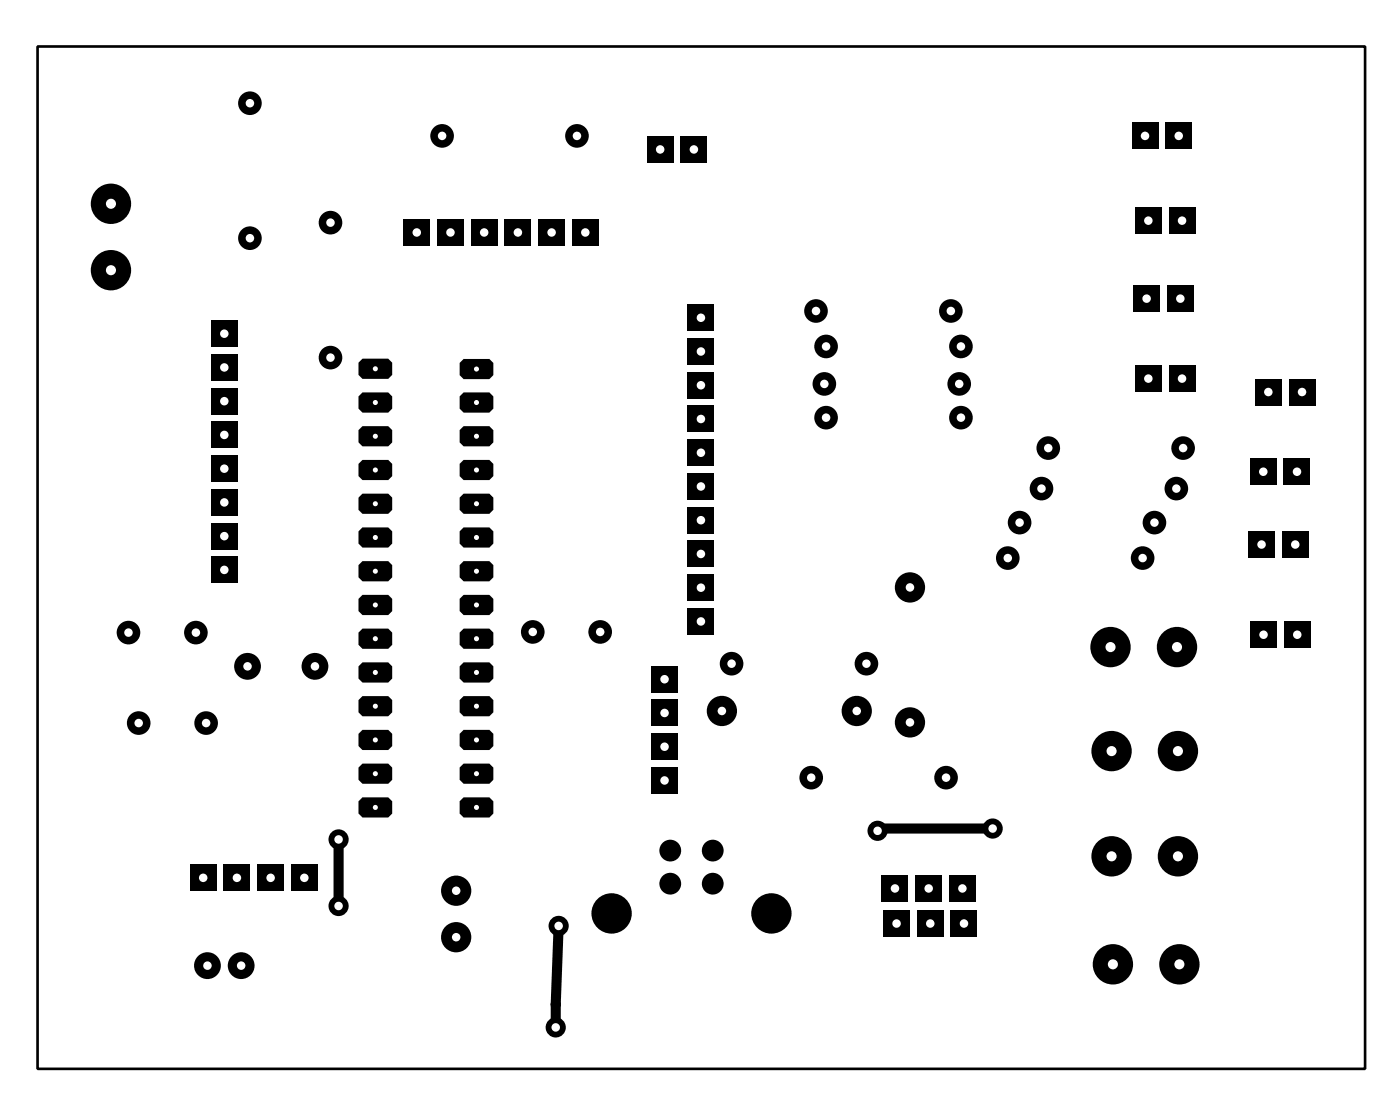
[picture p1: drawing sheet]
<svg xmlns="http://www.w3.org/2000/svg" width="105mm" height="83mm" viewBox="0 0 105 83" stroke-linecap="round" stroke-linejoin="round" font-family="sans-serif">
<path d="M25.5 63.2v5M42.1 69.7l-.2 7.6M74.8 62.4h-8.5l-.2 .1" fill="none" stroke="#000" stroke-width=".76"/>
<g fill="#000">
<circle cx="25.5" cy="68.2" r=".76"/>
<circle cx="41.9" cy="75.6" r=".38"/>
<circle cx="66.3" cy="62.4" r=".38"/>
</g>
<circle cx="25.5" cy="68.2" r=".32" fill="#fff"/>
<circle cx="25.5" cy="63.2" r=".76" fill="#000"/>
<circle cx="25.5" cy="63.2" r=".32" fill="#fff"/>
<circle cx="41.9" cy="77.3" r=".76" fill="#000"/>
<circle cx="41.9" cy="77.3" r=".32" fill="#fff"/>
<circle cx="42.1" cy="69.7" r=".76" fill="#000"/>
<circle cx="42.1" cy="69.7" r=".32" fill="#fff"/>
<circle cx="66.1" cy="62.5" r=".76" fill="#000"/>
<circle cx="66.1" cy="62.5" r=".32" fill="#fff"/>
<circle cx="74.8" cy="62.4" r=".76" fill="#000"/>
<circle cx="74.8" cy="62.4" r=".32" fill="#fff"/>
<path d="M27.3 27h1.9l.3 .3v.9l-.3 .3h-1.9l-.3-.3v-.9z" fill-rule="evenodd" fill="#000"/>
<circle cx="28.3" cy="27.8" r=".19" fill="#fff"/>
<path d="M27.3 29.5h1.9l.3 .3v1l-.3 .3h-1.9l-.3-.3v-1z" fill-rule="evenodd" fill="#000"/>
<circle cx="28.3" cy="30.3" r=".19" fill="#fff"/>
<path d="M27.3 32.1h1.9l.3 .3v.9l-.3 .3h-1.9l-.3-.3v-.9z" fill-rule="evenodd" fill="#000"/>
<circle cx="28.3" cy="32.8" r=".19" fill="#fff"/>
<path d="M27.3 34.6h1.9l.3 .3v.9l-.3 .3h-1.9l-.3-.3v-.9z" fill-rule="evenodd" fill="#000"/>
<circle cx="28.3" cy="35.4" r=".19" fill="#fff"/>
<path d="M27.3 37.2h1.9l.3 .3v.9l-.3 .3h-1.9l-.3-.3v-.9z" fill-rule="evenodd" fill="#000"/>
<circle cx="28.3" cy="37.9" r=".19" fill="#fff"/>
<path d="M27.3 39.7h1.9l.3 .3v.9l-.3 .3h-1.9l-.3-.3v-.9z" fill-rule="evenodd" fill="#000"/>
<circle cx="28.3" cy="40.5" r=".19" fill="#fff"/>
<path d="M27.3 42.2h1.9l.3 .3v1l-.3 .3h-1.9l-.3-.3v-1z" fill-rule="evenodd" fill="#000"/>
<circle cx="28.3" cy="43" r=".19" fill="#fff"/>
<path d="M27.3 44.8h1.9l.3 .3v.9l-.3 .3h-1.9l-.3-.3v-.9z" fill-rule="evenodd" fill="#000"/>
<circle cx="28.3" cy="45.5" r=".19" fill="#fff"/>
<path d="M27.3 47.3h1.9l.3 .3v.9l-.3 .3h-1.9l-.3-.3v-.9z" fill-rule="evenodd" fill="#000"/>
<circle cx="28.3" cy="48.1" r=".19" fill="#fff"/>
<path d="M27.3 49.9h1.9l.3 .3v.9l-.3 .3h-1.9l-.3-.3v-.9z" fill-rule="evenodd" fill="#000"/>
<circle cx="28.3" cy="50.6" r=".19" fill="#fff"/>
<path d="M27.3 52.4h1.9l.3 .3v.9l-.3 .3h-1.9l-.3-.3v-.9z" fill-rule="evenodd" fill="#000"/>
<circle cx="28.3" cy="53.2" r=".19" fill="#fff"/>
<path d="M27.3 54.9h1.9l.3 .3v1l-.3 .3h-1.9l-.3-.3v-1z" fill-rule="evenodd" fill="#000"/>
<circle cx="28.3" cy="55.7" r=".19" fill="#fff"/>
<path d="M27.3 57.5h1.9l.3 .3v.9l-.3 .3h-1.9l-.3-.3v-.9z" fill-rule="evenodd" fill="#000"/>
<circle cx="28.3" cy="58.2" r=".19" fill="#fff"/>
<path d="M27.3 60h1.9l.3 .3v.9l-.3 .3h-1.9l-.3-.3v-.9z" fill-rule="evenodd" fill="#000"/>
<circle cx="28.3" cy="60.8" r=".19" fill="#fff"/>
<path d="M34.9 60h2l.3 .3v.9l-.3 .3h-2l-.3-.3v-.9z" fill-rule="evenodd" fill="#000"/>
<circle cx="35.9" cy="60.8" r=".19" fill="#fff"/>
<path d="M34.9 57.5h2l.3 .3v.9l-.3 .3h-2l-.3-.3v-.9z" fill-rule="evenodd" fill="#000"/>
<circle cx="35.9" cy="58.2" r=".19" fill="#fff"/>
<path d="M34.9 54.9h2l.3 .3v1l-.3 .3h-2l-.3-.3v-1z" fill-rule="evenodd" fill="#000"/>
<circle cx="35.9" cy="55.7" r=".19" fill="#fff"/>
<path d="M34.9 52.4h2l.3 .3v.9l-.3 .3h-2l-.3-.3v-.9z" fill-rule="evenodd" fill="#000"/>
<circle cx="35.9" cy="53.2" r=".19" fill="#fff"/>
<path d="M34.9 49.9h2l.3 .3v.9l-.3 .3h-2l-.3-.3v-.9z" fill-rule="evenodd" fill="#000"/>
<circle cx="35.9" cy="50.6" r=".19" fill="#fff"/>
<path d="M34.9 47.3h2l.3 .3v.9l-.3 .3h-2l-.3-.3v-.9z" fill-rule="evenodd" fill="#000"/>
<circle cx="35.9" cy="48.1" r=".19" fill="#fff"/>
<path d="M34.9 44.8h2l.3 .3v.9l-.3 .3h-2l-.3-.3v-.9z" fill-rule="evenodd" fill="#000"/>
<circle cx="35.9" cy="45.5" r=".19" fill="#fff"/>
<path d="M34.9 42.2h2l.3 .3v1l-.3 .3h-2l-.3-.3v-1z" fill-rule="evenodd" fill="#000"/>
<circle cx="35.9" cy="43" r=".19" fill="#fff"/>
<path d="M34.9 39.7h2l.3 .3v.9l-.3 .3h-2l-.3-.3v-.9z" fill-rule="evenodd" fill="#000"/>
<circle cx="35.9" cy="40.5" r=".19" fill="#fff"/>
<path d="M34.9 37.2h2l.3 .3v.9l-.3 .3h-2l-.3-.3v-.9z" fill-rule="evenodd" fill="#000"/>
<circle cx="35.9" cy="37.9" r=".19" fill="#fff"/>
<path d="M34.9 34.6h2l.3 .3v.9l-.3 .3h-2l-.3-.3v-.9z" fill-rule="evenodd" fill="#000"/>
<circle cx="35.9" cy="35.4" r=".19" fill="#fff"/>
<path d="M34.9 32.1h2l.3 .3v.9l-.3 .3h-2l-.3-.3v-.9z" fill-rule="evenodd" fill="#000"/>
<circle cx="35.9" cy="32.8" r=".19" fill="#fff"/>
<path d="M34.9 29.5h2l.3 .3v1l-.3 .3h-2l-.3-.3v-1z" fill-rule="evenodd" fill="#000"/>
<circle cx="35.9" cy="30.3" r=".19" fill="#fff"/>
<path d="M34.9 27h2l.3 .3v.9l-.3 .3h-2l-.3-.3v-.9z" fill-rule="evenodd" fill="#000"/>
<circle cx="35.9" cy="27.8" r=".19" fill="#fff"/>
<circle cx="18.2" cy="72.7" r="1.01" fill="#000"/>
<circle cx="18.2" cy="72.7" r=".32" fill="#fff"/>
<circle cx="15.6" cy="72.7" r="1.01" fill="#000"/>
<circle cx="15.6" cy="72.7" r=".32" fill="#fff"/>
<circle cx="40.1" cy="47.6" r=".89" fill="#000"/>
<circle cx="40.1" cy="47.6" r=".32" fill="#fff"/>
<circle cx="45.2" cy="47.6" r=".89" fill="#000"/>
<circle cx="45.2" cy="47.6" r=".32" fill="#fff"/>
<circle cx="23.7" cy="50.2" r="1.01" fill="#000"/>
<circle cx="23.7" cy="50.2" r=".32" fill="#fff"/>
<circle cx="18.6" cy="50.2" r="1.01" fill="#000"/>
<circle cx="18.6" cy="50.2" r=".32" fill="#fff"/>
<circle cx="9.7" cy="47.6" r=".89" fill="#000"/>
<circle cx="9.7" cy="47.6" r=".32" fill="#fff"/>
<circle cx="14.8" cy="47.6" r=".89" fill="#000"/>
<circle cx="14.8" cy="47.6" r=".32" fill="#fff"/>
<circle cx="10.4" cy="54.4" r=".89" fill="#000"/>
<circle cx="10.4" cy="54.4" r=".32" fill="#fff"/>
<circle cx="15.5" cy="54.4" r=".89" fill="#000"/>
<circle cx="15.5" cy="54.4" r=".32" fill="#fff"/>
<circle cx="24.9" cy="26.9" r=".89" fill="#000"/>
<circle cx="24.9" cy="26.9" r=".32" fill="#fff"/>
<circle cx="24.9" cy="16.8" r=".89" fill="#000"/>
<circle cx="24.9" cy="16.8" r=".32" fill="#fff"/>
<circle cx="8.4" cy="20.3" r="1.52" fill="#000"/>
<circle cx="8.4" cy="20.3" r=".38" fill="#fff"/>
<circle cx="8.4" cy="15.3" r="1.52" fill="#000"/>
<circle cx="8.4" cy="15.3" r=".38" fill="#fff"/>
<path d="M30.4 16.5h2v2h-2z" fill="#000"/>
<circle cx="31.4" cy="17.5" r=".32" fill="#fff"/>
<path d="M32.9 16.5h2v2h-2z" fill="#000"/>
<circle cx="33.9" cy="17.5" r=".32" fill="#fff"/>
<path d="M35.5 16.5h2v2h-2z" fill="#000"/>
<circle cx="36.5" cy="17.5" r=".32" fill="#fff"/>
<path d="M38 16.5h2v2h-2z" fill="#000"/>
<circle cx="39" cy="17.5" r=".32" fill="#fff"/>
<path d="M40.5 16.5h2.1v2h-2.1z" fill="#000"/>
<circle cx="41.6" cy="17.5" r=".32" fill="#fff"/>
<path d="M43.1 16.5h2v2h-2z" fill="#000"/>
<circle cx="44.1" cy="17.5" r=".32" fill="#fff"/>
<g fill="#000">
<circle cx="46.1" cy="68.8" r="1.52"/>
<circle cx="50.5" cy="64" r=".82"/>
<circle cx="50.5" cy="66.5" r=".82"/>
<circle cx="53.7" cy="64" r=".82"/>
<circle cx="53.7" cy="66.5" r=".82"/>
<circle cx="58.1" cy="68.8" r="1.52"/>
</g>
<path d="M14.3 65.1h2v2h-2z" fill="#000"/>
<circle cx="15.3" cy="66.1" r=".32" fill="#fff"/>
<path d="M16.8 65.1h2.1v2h-2.1z" fill="#000"/>
<circle cx="17.8" cy="66.1" r=".32" fill="#fff"/>
<path d="M19.4 65.1h2v2h-2z" fill="#000"/>
<circle cx="20.4" cy="66.1" r=".32" fill="#fff"/>
<path d="M21.9 65.1h2v2h-2z" fill="#000"/>
<circle cx="22.9" cy="66.1" r=".32" fill="#fff"/>
<path d="M49.1 50.1h2v2h-2z" fill="#000"/>
<circle cx="50.1" cy="51.1" r=".32" fill="#fff"/>
<path d="M49.1 52.7h2v2h-2z" fill="#000"/>
<circle cx="50.1" cy="53.7" r=".32" fill="#fff"/>
<path d="M49.1 55.2h2v2h-2z" fill="#000"/>
<circle cx="50.1" cy="56.2" r=".32" fill="#fff"/>
<path d="M49.1 57.7h2v2.1h-2z" fill="#000"/>
<circle cx="50.1" cy="58.7" r=".32" fill="#fff"/>
<circle cx="68.6" cy="44.2" r="1.14" fill="#000"/>
<circle cx="68.6" cy="44.2" r=".32" fill="#fff"/>
<circle cx="68.6" cy="54.4" r="1.14" fill="#000"/>
<circle cx="68.6" cy="54.4" r=".32" fill="#fff"/>
<circle cx="64.5" cy="53.5" r="1.14" fill="#000"/>
<circle cx="64.5" cy="53.5" r=".32" fill="#fff"/>
<circle cx="54.4" cy="53.5" r="1.14" fill="#000"/>
<circle cx="54.4" cy="53.5" r=".32" fill="#fff"/>
<path d="M15.9 24.1h2v2h-2z" fill="#000"/>
<circle cx="16.9" cy="25.1" r=".32" fill="#fff"/>
<path d="M15.9 26.6h2v2.1h-2z" fill="#000"/>
<circle cx="16.9" cy="27.7" r=".32" fill="#fff"/>
<path d="M15.9 29.2h2v2h-2z" fill="#000"/>
<circle cx="16.9" cy="30.2" r=".32" fill="#fff"/>
<path d="M15.9 31.7h2v2h-2z" fill="#000"/>
<circle cx="16.9" cy="32.7" r=".32" fill="#fff"/>
<path d="M15.9 34.3h2v2h-2z" fill="#000"/>
<circle cx="16.9" cy="35.3" r=".32" fill="#fff"/>
<path d="M15.9 36.8h2v2h-2z" fill="#000"/>
<circle cx="16.9" cy="37.8" r=".32" fill="#fff"/>
<path d="M15.9 39.3h2v2.1h-2z" fill="#000"/>
<circle cx="16.9" cy="40.4" r=".32" fill="#fff"/>
<path d="M15.9 41.9h2v2h-2z" fill="#000"/>
<circle cx="16.9" cy="42.9" r=".32" fill="#fff"/>
<circle cx="34.4" cy="70.6" r="1.14" fill="#000"/>
<circle cx="34.4" cy="70.5" r=".32" fill="#fff"/>
<circle cx="34.4" cy="67.1" r="1.14" fill="#000"/>
<circle cx="34.4" cy="67" r=".32" fill="#fff"/>
<path d="M51.8 45.8h2v2h-2z" fill="#000"/>
<circle cx="52.8" cy="46.8" r=".32" fill="#fff"/>
<path d="M51.8 43.2h2v2h-2z" fill="#000"/>
<circle cx="52.8" cy="44.2" r=".32" fill="#fff"/>
<path d="M51.8 40.7h2v2h-2z" fill="#000"/>
<circle cx="52.8" cy="41.7" r=".32" fill="#fff"/>
<path d="M51.8 38.1h2v2.1h-2z" fill="#000"/>
<circle cx="52.8" cy="39.2" r=".32" fill="#fff"/>
<path d="M51.8 35.6h2v2h-2z" fill="#000"/>
<circle cx="52.8" cy="36.6" r=".32" fill="#fff"/>
<path d="M51.8 33.1h2v2h-2z" fill="#000"/>
<circle cx="52.8" cy="34.1" r=".32" fill="#fff"/>
<path d="M51.8 30.5h2v2h-2z" fill="#000"/>
<circle cx="52.8" cy="31.5" r=".32" fill="#fff"/>
<path d="M51.8 28h2v2h-2z" fill="#000"/>
<circle cx="52.8" cy="29" r=".32" fill="#fff"/>
<path d="M51.8 25.4h2v2.1h-2z" fill="#000"/>
<circle cx="52.8" cy="26.5" r=".32" fill="#fff"/>
<path d="M51.8 22.9h2v2h-2z" fill="#000"/>
<circle cx="52.8" cy="23.9" r=".32" fill="#fff"/>
<path d="M66.4 65.9h2v2h-2z" fill="#000"/>
<circle cx="67.4" cy="66.9" r=".32" fill="#fff"/>
<path d="M69 65.9h2v2h-2z" fill="#000"/>
<circle cx="70" cy="66.9" r=".32" fill="#fff"/>
<path d="M71.5 65.9h2v2h-2z" fill="#000"/>
<circle cx="72.5" cy="66.9" r=".32" fill="#fff"/>
<circle cx="88.9" cy="72.6" r="1.52" fill="#000"/>
<circle cx="88.9" cy="72.6" r=".38" fill="#fff"/>
<circle cx="83.8" cy="72.6" r="1.52" fill="#000"/>
<circle cx="83.8" cy="72.6" r=".38" fill="#fff"/>
<circle cx="88.7" cy="64.5" r="1.52" fill="#000"/>
<circle cx="88.7" cy="64.5" r=".38" fill="#fff"/>
<circle cx="83.7" cy="64.5" r="1.52" fill="#000"/>
<circle cx="83.7" cy="64.5" r=".38" fill="#fff"/>
<circle cx="88.7" cy="56.5" r="1.52" fill="#000"/>
<circle cx="88.7" cy="56.5" r=".38" fill="#fff"/>
<circle cx="83.7" cy="56.5" r="1.52" fill="#000"/>
<circle cx="83.7" cy="56.5" r=".38" fill="#fff"/>
<circle cx="88.7" cy="48.7" r="1.52" fill="#000"/>
<circle cx="88.7" cy="48.7" r=".38" fill="#fff"/>
<circle cx="83.7" cy="48.7" r="1.52" fill="#000"/>
<circle cx="83.7" cy="48.7" r=".38" fill="#fff"/>
<circle cx="75.9" cy="42" r=".89" fill="#000"/>
<circle cx="75.9" cy="42" r=".32" fill="#fff"/>
<circle cx="86.1" cy="42" r=".89" fill="#000"/>
<circle cx="86.1" cy="42" r=".32" fill="#fff"/>
<circle cx="76.8" cy="39.3" r=".89" fill="#000"/>
<circle cx="76.8" cy="39.3" r=".32" fill="#fff"/>
<circle cx="87" cy="39.3" r=".89" fill="#000"/>
<circle cx="87" cy="39.3" r=".32" fill="#fff"/>
<circle cx="78.5" cy="36.8" r=".89" fill="#000"/>
<circle cx="78.5" cy="36.8" r=".32" fill="#fff"/>
<circle cx="88.6" cy="36.8" r=".89" fill="#000"/>
<circle cx="88.6" cy="36.8" r=".32" fill="#fff"/>
<circle cx="79" cy="33.7" r=".89" fill="#000"/>
<circle cx="79" cy="33.7" r=".32" fill="#fff"/>
<circle cx="89.1" cy="33.7" r=".89" fill="#000"/>
<circle cx="89.1" cy="33.7" r=".32" fill="#fff"/>
<path d="M94.2 46.8h2v2h-2z" fill="#000"/>
<circle cx="95.2" cy="47.8" r=".32" fill="#fff"/>
<path d="M96.7 46.8h2v2h-2z" fill="#000"/>
<circle cx="97.7" cy="47.8" r=".32" fill="#fff"/>
<path d="M94 40h2.1v2h-2.1z" fill="#000"/>
<circle cx="95" cy="41" r=".32" fill="#fff"/>
<path d="M96.6 40h2v2h-2z" fill="#000"/>
<circle cx="97.6" cy="41" r=".32" fill="#fff"/>
<path d="M94.2 34.5h2v2h-2z" fill="#000"/>
<circle cx="95.2" cy="35.5" r=".32" fill="#fff"/>
<path d="M96.7 34.5h2v2h-2z" fill="#000"/>
<circle cx="97.7" cy="35.5" r=".32" fill="#fff"/>
<path d="M94.5 28.5h2.1v2h-2.1z" fill="#000"/>
<circle cx="95.6" cy="29.5" r=".32" fill="#fff"/>
<path d="M97.1 28.5h2v2h-2z" fill="#000"/>
<circle cx="98.1" cy="29.5" r=".32" fill="#fff"/>
<circle cx="62.2" cy="26.1" r=".89" fill="#000"/>
<circle cx="62.2" cy="26.1" r=".32" fill="#fff"/>
<circle cx="72.4" cy="26.1" r=".89" fill="#000"/>
<circle cx="72.4" cy="26.1" r=".32" fill="#fff"/>
<circle cx="61.5" cy="23.4" r=".89" fill="#000"/>
<circle cx="61.5" cy="23.4" r=".32" fill="#fff"/>
<circle cx="71.6" cy="23.4" r=".89" fill="#000"/>
<circle cx="71.6" cy="23.4" r=".32" fill="#fff"/>
<circle cx="62.2" cy="31.4" r=".89" fill="#000"/>
<circle cx="62.2" cy="31.4" r=".32" fill="#fff"/>
<circle cx="72.4" cy="31.4" r=".89" fill="#000"/>
<circle cx="72.4" cy="31.4" r=".32" fill="#fff"/>
<circle cx="62.1" cy="28.9" r=".89" fill="#000"/>
<circle cx="62.1" cy="28.9" r=".32" fill="#fff"/>
<circle cx="72.3" cy="28.9" r=".89" fill="#000"/>
<circle cx="72.3" cy="28.9" r=".32" fill="#fff"/>
<path d="M85.5 27.5h2v2h-2z" fill="#000"/>
<circle cx="86.5" cy="28.5" r=".32" fill="#fff"/>
<path d="M88 27.5h2.1v2h-2.1z" fill="#000"/>
<circle cx="89.1" cy="28.5" r=".32" fill="#fff"/>
<path d="M85.4 21.5h2v2h-2z" fill="#000"/>
<circle cx="86.4" cy="22.5" r=".32" fill="#fff"/>
<path d="M87.9 21.5h2v2h-2z" fill="#000"/>
<circle cx="88.9" cy="22.5" r=".32" fill="#fff"/>
<path d="M85.5 15.6h2v2h-2z" fill="#000"/>
<circle cx="86.5" cy="16.6" r=".32" fill="#fff"/>
<path d="M88 15.6h2.1v2h-2.1z" fill="#000"/>
<circle cx="89.1" cy="16.6" r=".32" fill="#fff"/>
<path d="M85.3 9.2h2v2h-2z" fill="#000"/>
<circle cx="86.3" cy="10.2" r=".32" fill="#fff"/>
<path d="M87.8 9.2h2v2h-2z" fill="#000"/>
<circle cx="88.8" cy="10.2" r=".32" fill="#fff"/>
<circle cx="33.3" cy="10.2" r=".89" fill="#000"/>
<circle cx="33.3" cy="10.2" r=".32" fill="#fff"/>
<circle cx="43.5" cy="10.2" r=".89" fill="#000"/>
<circle cx="43.5" cy="10.2" r=".32" fill="#fff"/>
<path d="M48.7 10.2h2v2.1h-2z" fill="#000"/>
<circle cx="49.7" cy="11.2" r=".32" fill="#fff"/>
<path d="M51.3 10.2h2v2.1h-2z" fill="#000"/>
<circle cx="52.3" cy="11.2" r=".32" fill="#fff"/>
<path d="M66.5 68.5h2.1v2h-2.1z" fill="#000"/>
<circle cx="67.5" cy="69.5" r=".32" fill="#fff"/>
<path d="M69.1 68.5h2v2h-2z" fill="#000"/>
<circle cx="70.1" cy="69.5" r=".32" fill="#fff"/>
<path d="M71.6 68.5h2v2h-2z" fill="#000"/>
<circle cx="72.6" cy="69.5" r=".32" fill="#fff"/>
<circle cx="55.1" cy="50" r=".89" fill="#000"/>
<circle cx="55.1" cy="50" r=".32" fill="#fff"/>
<circle cx="65.3" cy="50" r=".89" fill="#000"/>
<circle cx="65.3" cy="50" r=".32" fill="#fff"/>
<circle cx="71.3" cy="58.5" r=".89" fill="#000"/>
<circle cx="71.3" cy="58.5" r=".32" fill="#fff"/>
<circle cx="61.1" cy="58.5" r=".89" fill="#000"/>
<circle cx="61.1" cy="58.5" r=".32" fill="#fff"/>
<circle cx="18.8" cy="7.8" r=".89" fill="#000"/>
<circle cx="18.8" cy="7.8" r=".32" fill="#fff"/>
<circle cx="18.8" cy="17.9" r=".89" fill="#000"/>
<circle cx="18.8" cy="17.9" r=".32" fill="#fff"/>
<path d="M2.8 3.5h100v77h-100z" fill="none" stroke="#000" stroke-width=".2"/>
</svg>
